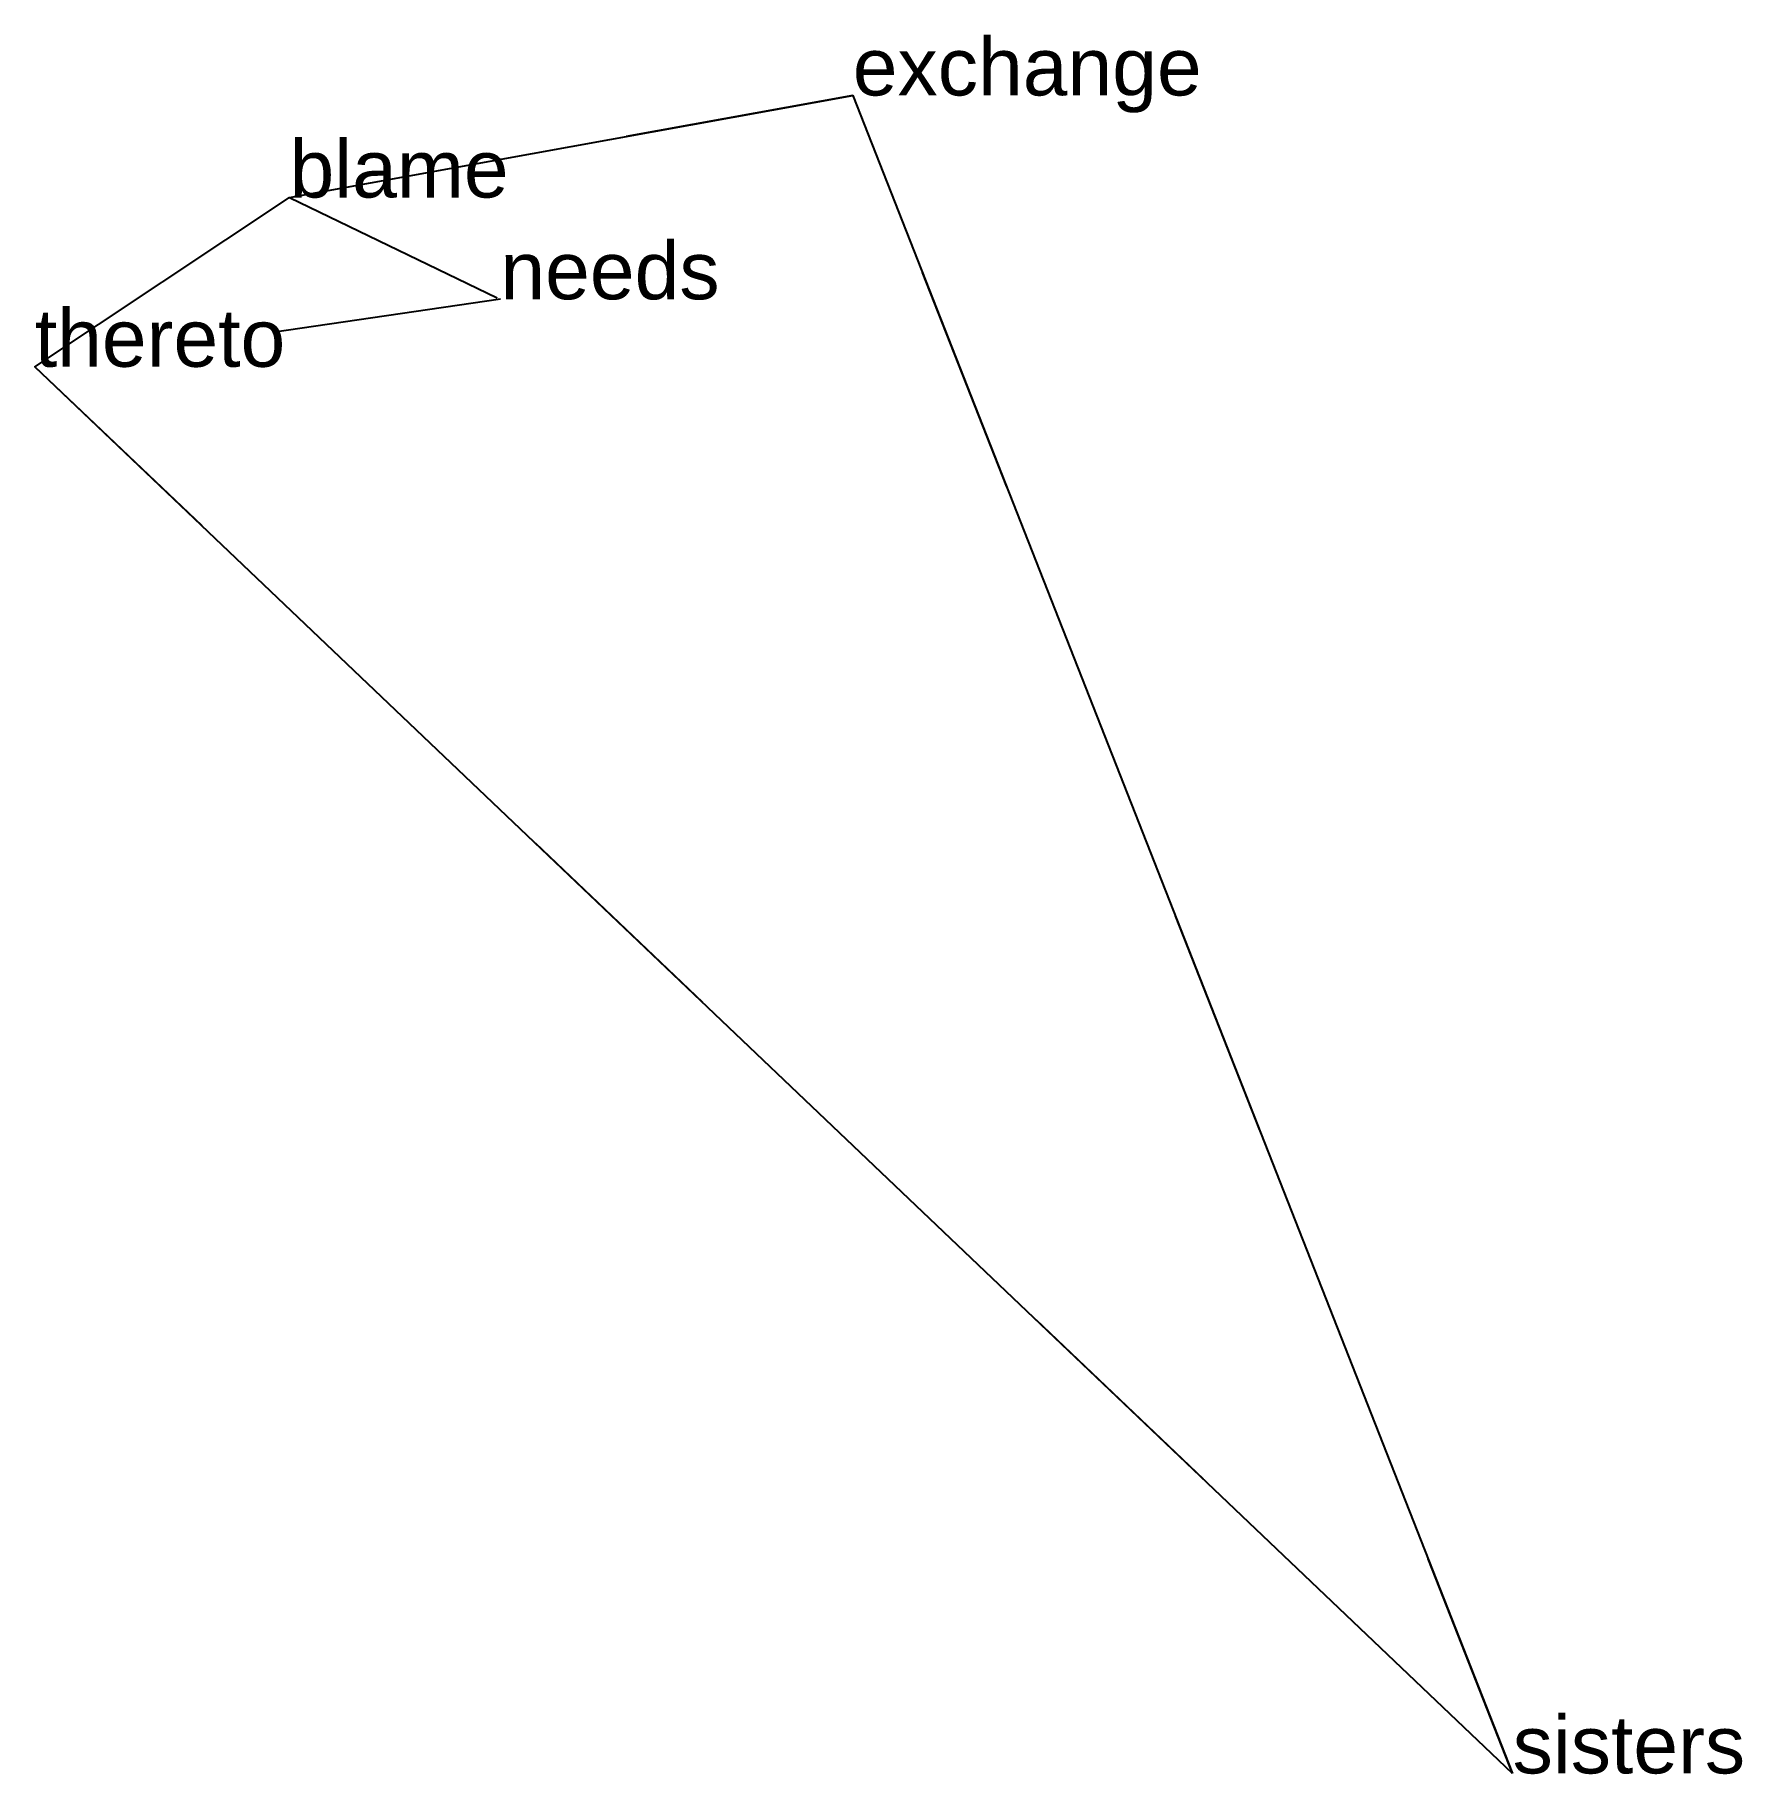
# Model space of a CAD drawing. Extents: x -0.652 to 0.089, y -0.676 to 0.079.
import ezdxf

# ---------------------------------------------------------------- set-up
doc = ezdxf.new("R2010")
doc.units = 0
doc.linetypes.add('DOT', pattern=[0.2, 0, -0.2])
doc.layers.add('TEXT', color=1, linetype='CONTINUOUS')
doc.styles.get("Standard").update_dxf_attribs({"font": 'arial.ttf'})

msp = doc.modelspace()

# ---------------------------------------------------------------- linework, layer by layer
at = {"layer": 'INTERNAL', "linetype": 'DOT'}
msp.add_polyline3d([(-0.29741, 0.0525, 0), (-0.54189, 0.00819, 0), (-0.45037, -0.03598, 0), (-0.65244, -0.06526, 0), (-0.01102, -0.67578, 0), (-0.29741, 0.0525, 0)], close=True, dxfattribs=at)
at = {"layer": 'OUTLINE', "linetype": 'CONTINUOUS'}
msp.add_polyline3d([(-0.01102, -0.67578, 0), (-0.65244, -0.06526, 0), (-0.54189, 0.00819, 0), (-0.29741, 0.0525, 0), (-0.01102, -0.67578, 0)], close=True, dxfattribs=at)

# ---------------------------------------------------------------- texts
at = {"layer": 'TEXT'}
for s, p in [('exchange', (-0.29741, 0.0525)), ('blame', (-0.54189, 0.00819)), ('needs', (-0.45037, -0.03598)), ('thereto', (-0.65244, -0.06526)), ('sisters', (-0.01102, -0.67578))]:
    msp.add_text(s, height=0.025, dxfattribs=at).set_placement(p)

doc.saveas('drawing.dxf')
